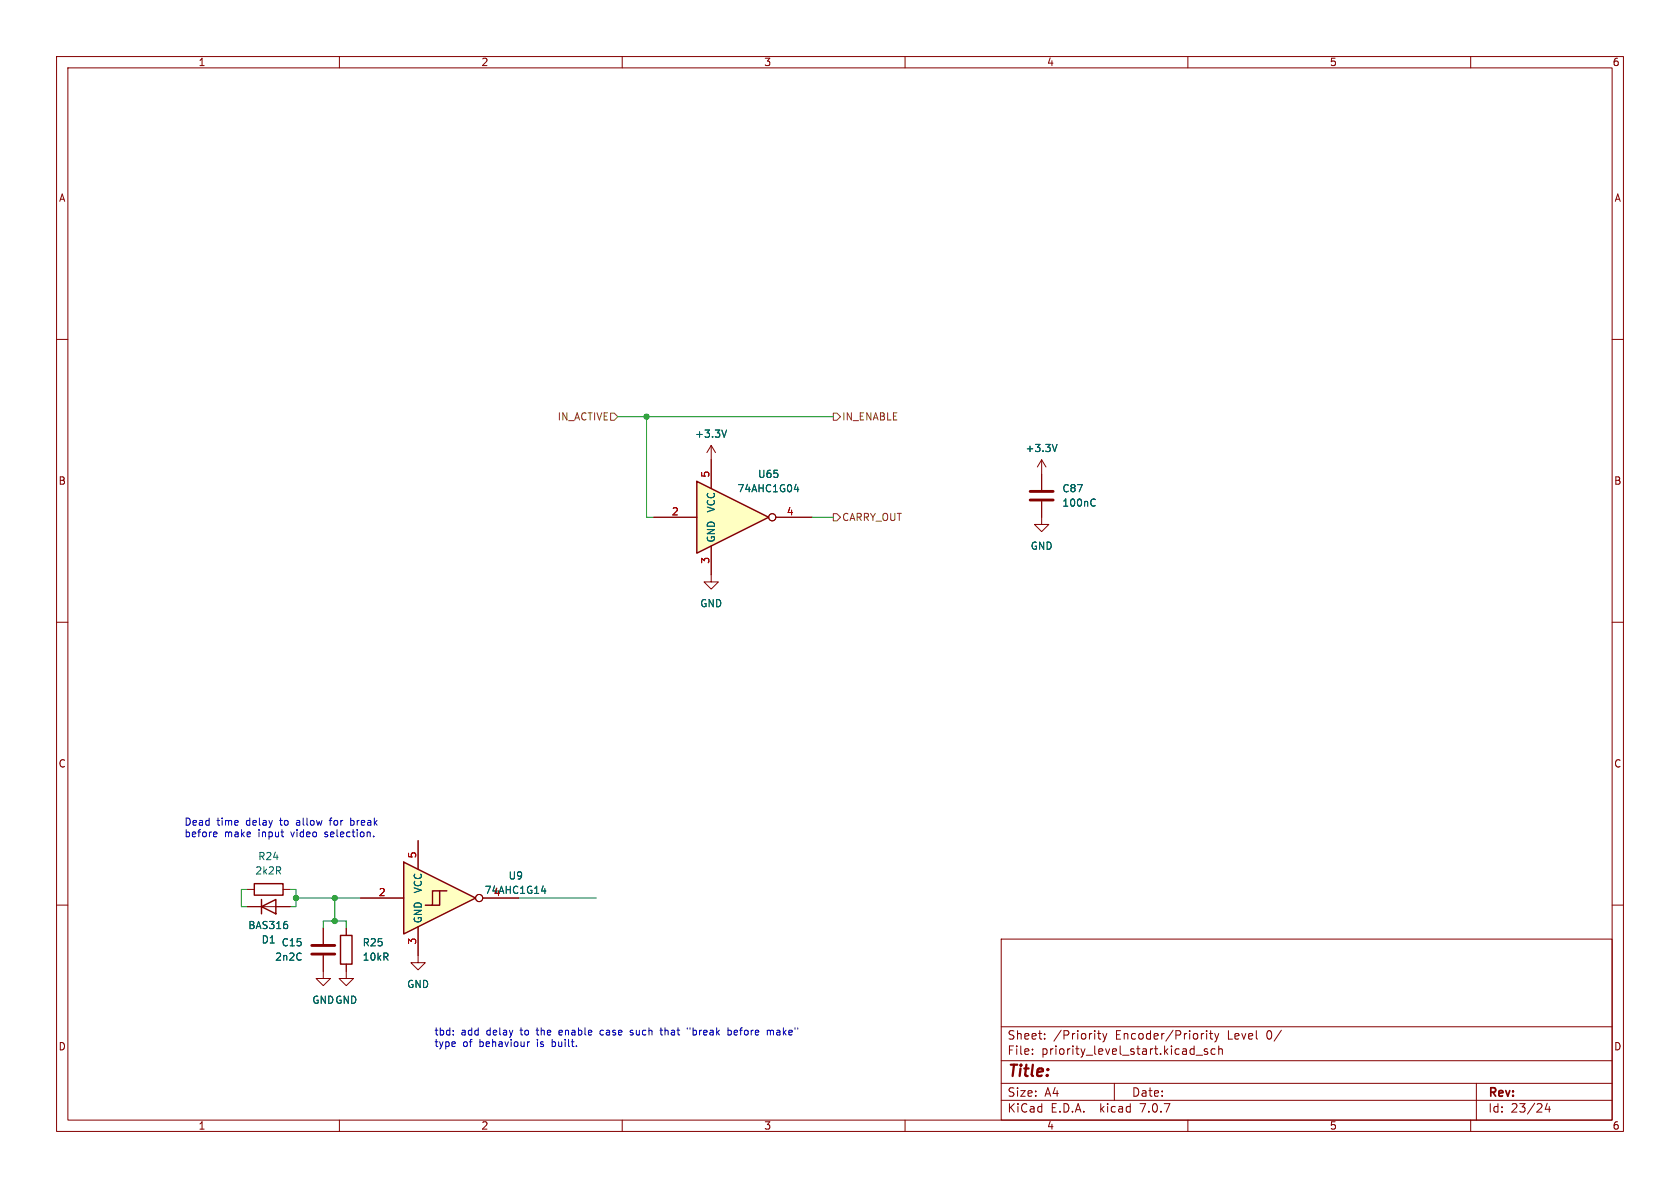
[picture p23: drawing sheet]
<svg xmlns="http://www.w3.org/2000/svg" width="297mm" height="210mm" viewBox="0 0 297 210" stroke-linecap="round" stroke-linejoin="round" font-family="sans-serif">
<defs><g id="words">
<text font-size="2.8" fill="#840000" x="178" y="190.9">Title:</text>
<g font-size="2.1" fill="#840000">
<text x="178" y="184">Sheet:</text>
<text x="186.2" y="184">/Priority</text>
<text x="197.2" y="184">Encoder/Priority</text>
<text x="217.2" y="184">Level</text>
<text x="224.2" y="184">0/</text>
<text x="178" y="186.7">File:</text>
<text x="184.1" y="186.7">priority_level_start.kicad_sch</text>
<text x="178" y="196.9">KiCad</text>
<text x="178" y="194.1">Size:</text>
<text x="184.7" y="194.1">A4</text>
<text x="185.7" y="196.9">E.D.A.</text>
<text x="194.6" y="196.9">kicad</text>
<text x="200" y="194.1">Date:</text>
<text x="201.8" y="196.9">7.0.7</text>
<text x="263" y="194.3">Rev:</text>
<text x="263" y="196.9">Id:</text>
<text x="267.1" y="196.9">23/24</text>
</g>
<g font-size="1.8" fill="#840000">
<text x="35" y="11.9">1</text>
<text x="85" y="11.9">2</text>
<text x="135" y="11.9">3</text>
<text x="185" y="11.9">4</text>
<text x="235" y="11.9">5</text>
<text x="285" y="11.9">6</text>
<text x="10.3" y="35.9">A</text>
<text x="285.3" y="35.9">A</text>
<text x="10.3" y="85.9">B</text>
<text x="285.3" y="85.9">B</text>
<text x="10.3" y="135.9">C</text>
<text x="285.3" y="135.9">C</text>
<text x="10.3" y="185.9">D</text>
<text x="285.3" y="185.9">D</text>
<text x="35" y="199.9">1</text>
<text x="85" y="199.9">2</text>
<text x="135" y="199.9">3</text>
<text x="185" y="199.9">4</text>
<text x="235" y="199.9">5</text>
<text x="285" y="199.9">6</text>
</g>
<g font-size="1.8" fill="#725600">
<text x="98.5" y="74.5">IN_ACTIVE</text>
<text x="148.8" y="74.5">IN_ENABLE</text>
<text x="148.8" y="92.3">CARRY_OUT</text>
</g>
<g font-size="1.8" fill="#006464">
<text x="122.8" y="77.6">+3.3V</text>
<text x="181.2" y="80.1">+3.3V</text>
<text x="130.3" y="87.2">74AHC1G04</text>
<text x="133.9" y="84.7">U65</text>
<text x="187.7" y="89.8">100nC</text>
<text x="187.7" y="87.2">C87</text>
<text x="126.6" y="90.7" transform="rotate(-90 126.6 90.7)">VCC</text>
<text x="126.6" y="96" transform="rotate(-90 126.6 96)">GND</text>
<text x="182.1" y="97.4">GND</text>
<text x="123.7" y="107.5">GND</text>
<text x="45" y="154.8">2k2R</text>
<text x="45.6" y="152.2">R24</text>
<text x="89.8" y="155.7">U9</text>
<text x="74.8" y="158" transform="rotate(-90 74.8 158)">VCC</text>
<text x="85.6" y="158.2">74AHC1G14</text>
<text x="43.8" y="164.4">BAS316</text>
<text x="46.2" y="167">D1</text>
<text x="49.7" y="167.5">C15</text>
<text x="64" y="167.5">R25</text>
<text x="74.8" y="163.3" transform="rotate(-90 74.8 163.3)">GND</text>
<text x="48.5" y="170">2n2C</text>
<text x="64" y="170">10kR</text>
<text x="55.1" y="177.6">GNDGND</text>
<text x="71.9" y="174.9">GND</text>
</g>
<g font-size="1.8" fill="#a90000">
<text x="125.5" y="84.5" transform="rotate(-90 125.5 84.5)">5</text>
<text x="118.7" y="91.2">2</text>
<text x="139" y="91.2">4</text>
<text x="125.5" y="99.8" transform="rotate(-90 125.5 99.8)">3</text>
<text x="73.7" y="151.8" transform="rotate(-90 73.7 151.8)">5</text>
<text x="66.9" y="158.5">2</text>
<text x="87.2" y="158.5">4</text>
<text x="73.7" y="167.1" transform="rotate(-90 73.7 167.1)">3</text>
</g>
<g font-size="1.8" fill="#0000c2">
<text x="32.5" y="146">Dead</text>
<text x="32.5" y="148.1">before</text>
<text x="38.3" y="146">time</text>
<text x="39.7" y="148.1">make</text>
<text x="43.6" y="146">delay</text>
<text x="45.8" y="148.1">input</text>
<text x="49.8" y="146">to</text>
<text x="51.7" y="148.1">video</text>
<text x="52.9" y="146">allow</text>
<text x="57.9" y="148.1">selection.</text>
<text x="59" y="146">for</text>
<text x="62.8" y="146">break</text>
<text x="76.7" y="183.1">tbd:</text>
<text x="76.7" y="185.2">type</text>
<text x="81.5" y="183.1">add</text>
<text x="81.8" y="185.2">of</text>
<text x="84.9" y="185.2">behaviour</text>
<text x="86.1" y="183.1">delay</text>
<text x="92.3" y="183.1">to</text>
<text x="95.2" y="185.2">is</text>
<text x="95.4" y="183.1">the</text>
<text x="98" y="185.2">built.</text>
<text x="99.5" y="183.1">enable</text>
<text x="107" y="183.1">case</text>
<text x="112.5" y="183.1">such</text>
<text x="118.1" y="183.1">that</text>
<text x="123" y="183.1">&quot;break</text>
<text x="130.3" y="183.1">before</text>
<text x="137.5" y="183.1">make&quot;</text>
</g>
</g></defs>
<g fill="none" stroke="#840000" stroke-width=".18">
<path d="M10 10h277v190h-277zM12 12h273v186h-273zM60 10v2M110 10v2M160 10v2M210 10v2M260 10v2M10 60h2M285 60h2M10 110h2M125.7 101.6v1.3h1.3l-1.3 1.2-1.2-1.2h1.2M285 110h2"/>
<path d="M10 160h2M285 160h2M61.2 171.7v1.3h1.3l-1.3 1.2-1.3-1.2h1.3M177 166h108v32h-108zM60 198v2M110 198v2M160 198v2M177 194.5h108M177 191.5h108M177 187.5h108M177 181.5h108M182.5 186.3v.1"/>
<path d="M182.5 185.5v.1M184.7 183.6v.1M184.7 182.8v.1M194 182.7h.6M194.2 182.2v1.3l.4 .2M195 182.7l.3 1M195.3 183.7l-.1 .4-.2 .1M195.7 182.7l-.4 1M197 191.5v3M210 198v2M211.5 186.5h1.1M212.7 182.7h.1"/>
<path d="M213.3 182.2v.1M213.3 182.7v1M213.5 185.5l-.4-.1-.2 .2 .1 .2 .5 .2v.3h-.6M213.8 182.7h.6M214 182.2v1.3l.4 .2M214.7 182.7l.4 1M214.8 185.5l-.4-.1-.3 .3v.4l.1 .2h.6M215.1 183.7l-.1 .4-.3 .1M215.5 182.7l-.4 1M215.5 185.5l.2-.1 .3 .1 .1 .9M215.5 184.9v1.5M260 198v2"/>
<path d="M261 191.5v6.5M273.5 195l-.3 1.1h.9M273.9 195.6v1"/>
</g>
<g fill="#ffffc2">
<path d="M77.7 157.5v2.5h-1.2z"/>
<path d="M71.4 152.4l12.7 6.4-12.7 6.3z"/>
<path d="M76.5 157.5h2.5l-3.8 2.5h1.3z"/>
</g>
<path d="M71.4 152.4l12.7 6.4-12.7 6.3zM77.7 157.5v2.5h-1.2M79 157.5h-2.5v2.5h-1.3" fill="none" stroke="#840000" stroke-width=".25"/>
<g fill="none" stroke="#840000" stroke-width=".18">
<path d="M125.7 78.7l-.7 1.3M125.7 78.7v2.6M125.7 78.7l.8 1.3M184.1 88.6v4.1h1.3l-1.3 1.3-1.2-1.3h1.2M184.1 81.3v5.3M184.1 81.3l-.7 1.3M184.1 81.3l.8 1.3M63.8 158.8h7.6M73.9 148.6v5.1M85.3 158.8h6.4M57.1 168.9v4.1h1.3l-1.3 1.2-1.2-1.2h1.2M57.1 164.1v2.8"/>
<path d="M73.9 163.8v5.1"/>
<circle cx="84.7" cy="158.7" r=".63"/>
</g>
<path d="M128.5 76l-.5 1.3M186.9 78.6l-.5 1.2M193.4 88.2l.2 .1M193.6 89.4l-.2 .1M95.7 157.5h.8M96.3 157.1v.8" fill="none" stroke="#006464" stroke-width=".18"/>
<path d="M182.1 88.4h4.1M182.1 86.9h4.1M55.1 168.7h4.1M55.1 167.1h4.1" fill="none" stroke="#840000" stroke-width=".51"/>
<path d="M123.2 85.1l12.7 6.3-12.7 6.4z" fill="#ffffc2"/>
<path d="M123.2 85.1l12.7 6.3-12.7 6.4zM45 156.2h5v2h-5zM46.2 159v2.5M46.2 160.3l2.6-1.3v2.5zM60.2 165.4h2v5h-2z" fill="none" stroke="#840000" stroke-width=".25"/>
<g fill="none" stroke="#840000" stroke-width=".18">
<path d="M115.6 91.4h7.6M125.7 81.3v5.1M125.7 96.5v5.1M137.2 91.4h6.3M184.1 83.8v2.8M184.1 88.6v2.8M43.7 157.2h1.3M50 157.2h1.3M63.8 158.8h7.6M73.9 148.6v5.1M85.3 158.8h6.4M43.7 160.3h7.6"/>
<path d="M57.1 164.1v2.8M57.1 168.9v2.8M61.2 164.1v1.3M61.2 170.4v1.3M73.9 163.8v6.4h1.3l-1.3 1.3-1.3-1.3h1.3"/>
<circle cx="136.5" cy="91.4" r=".63"/>
<circle cx="84.7" cy="158.7" r=".63"/>
</g>
<path d="M128.5 76l-.5 1.3M186.9 78.6l-.5 1.2M140.4 86.5h.8M141 86.1v.8M193.4 88.2l.2 .1M193.6 89.4l-.2 .1M95.7 157.5h.8M96.3 157.1v.8M50.8 163.5v.5" fill="none" stroke="#006464" stroke-width=".18"/>
<path d="M107.9 73h.7l.6 .7-.6 .6h-.7zM147.3 73h.7l.6 .7-.6 .6h-.7zM147.3 90.8h.7l.6 .6-.6 .7h-.7z" fill="none" stroke="#725600" stroke-width=".18"/>
<g fill="none" stroke="#0000c2" stroke-width=".18">
<path d="M37.9 147.1h.4l.1 .3-.6 .1M38.3 147.9h-.4M58.2 145h.5M58.4 144.7v1.2M62 144.6v1.3M62 145.8l.4 .1M62.4 145l-.4 .1M66.1 147.8v.1M80.1 182.8v.2M80.1 182.2v.1M93.3 184.2v.8M93.6 184.2l-.3 .2"/>
<path d="M99 182.1l-.2 .2v.5l.2 .2M99.4 182.4l-.6 .1M106.6 182.1h-.3l-.2 .3v.4l.5 .2M111.9 182.2l-.3-.1-.2 .3 .5 .3M111.9 182.8l-.1 .2-.4-.1M116.7 182.1h.4M116.8 181.7v1.1l.3 .2M122 181.7v.2M128.7 182.2l.4-.1 .2 .3-.1 .5h-.5M128.7 181.7v1.3M129.8 182.2v.7M130.4 182.4l-.6 .1"/>
<path d="M135.8 182.1l.4 .2M136.2 182.3l.2-.2 .3 .1v.8M136.2 182.3v.7"/>
</g>
<path d="M109.2 73.7h38.1M114.3 73.7v17.7h1.3M143.5 91.4h3.8M43.7 157.2h-1v3.1h1M51.3 157.2h1v3.1h-1M52.3 158.8h11.5M59.2 158.8v4M91.7 158.8h13.7M57.1 164.1v-1.3h4.1v1.3" fill="none" stroke="#009600" stroke-width=".18"/>
<g fill="#009600" stroke="#009600" stroke-width=".18">
<circle cx="59.2" cy="158.8" r=".46"/>
<circle cx="52.3" cy="158.8" r=".46"/>
<circle cx="114.3" cy="73.7" r=".46"/>
<circle cx="59.2" cy="162.8" r=".46"/>
</g>
<use href="#words"/>
</svg>
